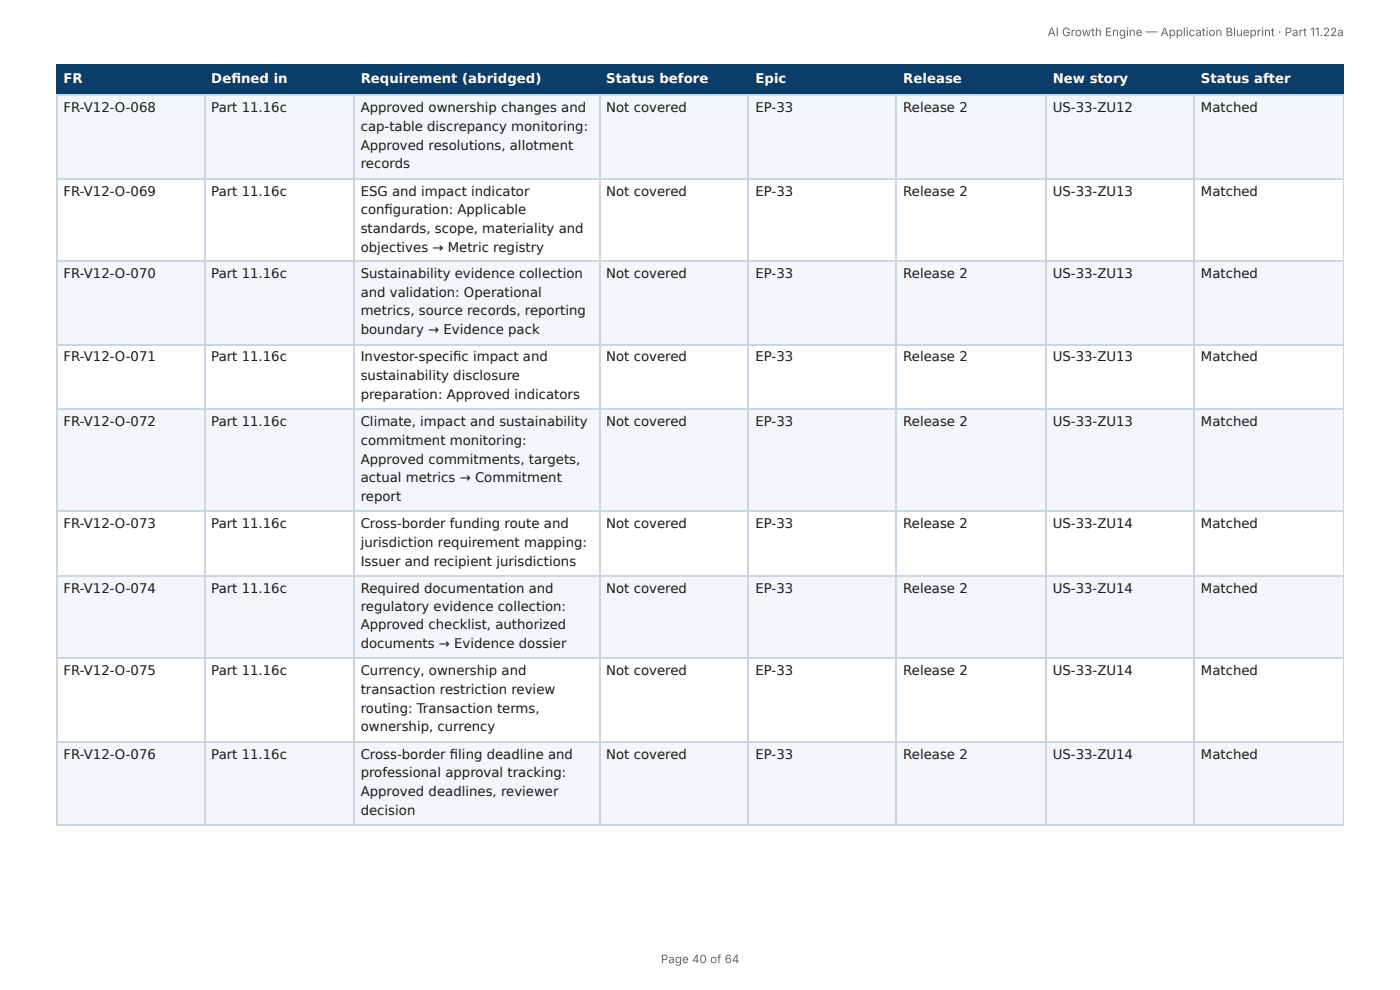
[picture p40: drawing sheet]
<svg xmlns="http://www.w3.org/2000/svg" width="297mm" height="210mm" viewBox="0 0 297 210" stroke-linecap="round" stroke-linejoin="round" font-family="sans-serif">
<defs><g id="words">
<g font-size="2.8" fill="#fff">
<text x="13.5" y="17.7">FR</text>
<text x="44.9" y="17.7">Defi ned in</text>
<text x="76.6" y="17.7">Requirement (abridged)</text>
<text x="128.8" y="17.7">Status before</text>
<text x="160.5" y="17.7">Epic</text>
<text x="191.9" y="17.7">Release</text>
<text x="223.6" y="17.7">New story</text>
<text x="255.1" y="17.7">Status after</text>
</g>
<g font-size="2.8" fill="#1a1a1a">
<text x="13.5" y="23.8">FR-V12-O-068</text>
<text x="44.9" y="23.8">Part 11.16c</text>
<text x="76.6" y="23.8">Approved ownership changes and</text>
<text x="128.8" y="23.8">Not covered</text>
<text x="160.5" y="23.8">EP-33</text>
<text x="191.9" y="23.8">Release 2</text>
<text x="223.6" y="23.8">US-33-ZU12</text>
<text x="255.1" y="23.8">Matched</text>
<text x="76.6" y="27.8">cap-table discrepancy monitoring:</text>
<text x="76.6" y="31.8">Approved resolutions, allotment</text>
<text x="76.6" y="35.7">records</text>
<text x="13.5" y="41.5">FR-V12-O-069</text>
<text x="44.9" y="41.5">Part 11.16c</text>
<text x="76.6" y="41.5">ESG and impact indicator</text>
<text x="128.8" y="41.5">Not covered</text>
<text x="160.5" y="41.5">EP-33</text>
<text x="191.9" y="41.5">Release 2</text>
<text x="223.6" y="41.5">US-33-ZU13</text>
<text x="255.1" y="41.5">Matched</text>
<text x="76.6" y="45.5">confi guration: Applicable</text>
<text x="76.6" y="49.5">standards, scope, materiality and</text>
<text x="76.6" y="53.4">objectives → Metric registry</text>
<text x="13.5" y="59">FR-V12-O-070</text>
<text x="44.9" y="59">Part 11.16c</text>
<text x="76.6" y="59">Sustainability evidence collection</text>
<text x="128.8" y="59">Not covered</text>
<text x="160.5" y="59">EP-33</text>
<text x="191.9" y="59">Release 2</text>
<text x="223.6" y="59">US-33-ZU13</text>
<text x="255.1" y="59">Matched</text>
<text x="76.6" y="63">and validation: Operational</text>
<text x="76.6" y="66.9">metrics, source records, reporting</text>
<text x="76.6" y="70.9">boundary → Evidence pack</text>
<text x="13.5" y="76.7">FR-V12-O-071</text>
<text x="44.9" y="76.7">Part 11.16c</text>
<text x="76.6" y="76.7">Investor-specifi c impact and</text>
<text x="128.8" y="76.7">Not covered</text>
<text x="160.5" y="76.7">EP-33</text>
<text x="191.9" y="76.7">Release 2</text>
<text x="223.6" y="76.7">US-33-ZU13</text>
<text x="255.1" y="76.7">Matched</text>
<text x="76.6" y="80.7">sustainability disclosure</text>
<text x="76.6" y="84.7">preparation: Approved indicators</text>
<text x="13.5" y="90.5">FR-V12-O-072</text>
<text x="44.9" y="90.5">Part 11.16c</text>
<text x="76.6" y="90.5">Climate, impact and sustainability</text>
<text x="76.6" y="94.5">commitment monitoring:</text>
<text x="128.8" y="90.5">Not covered</text>
<text x="160.5" y="90.5">EP-33</text>
<text x="191.9" y="90.5">Release 2</text>
<text x="223.6" y="90.5">US-33-ZU13</text>
<text x="255.1" y="90.5">Matched</text>
<text x="76.6" y="98.4">Approved commitments, targets,</text>
<text x="76.6" y="102.4">actual metrics → Commitment</text>
<text x="76.6" y="106.4">report</text>
<text x="13.5" y="112.2">FR-V12-O-073</text>
<text x="44.9" y="112.2">Part 11.16c</text>
<text x="76.6" y="112.2">Cross-border funding route and</text>
<text x="128.8" y="112.2">Not covered</text>
<text x="160.5" y="112.2">EP-33</text>
<text x="191.9" y="112.2">Release 2</text>
<text x="223.6" y="112.2">US-33-ZU14</text>
<text x="255.1" y="112.2">Matched</text>
<text x="76.6" y="116.2">jurisdiction requirement mapping:</text>
<text x="13.5" y="125.9">FR-V12-O-074</text>
<text x="44.9" y="125.9">Part 11.16c</text>
<text x="76.6" y="120.1">Issuer and recipient jurisdictions</text>
<text x="76.6" y="125.9">Required documentation and</text>
<text x="128.8" y="125.9">Not covered</text>
<text x="160.5" y="125.9">EP-33</text>
<text x="191.9" y="125.9">Release 2</text>
<text x="223.6" y="125.9">US-33-ZU14</text>
<text x="255.1" y="125.9">Matched</text>
<text x="76.6" y="129.6">regulatory evidence collection:</text>
<text x="76.6" y="133.6">Approved checklist, authorized</text>
<text x="76.6" y="137.6">documents → Evidence dossier</text>
<text x="13.5" y="143.4">FR-V12-O-075</text>
<text x="44.9" y="143.4">Part 11.16c</text>
<text x="76.6" y="143.4">Currency, ownership and</text>
<text x="128.8" y="143.4">Not covered</text>
<text x="160.5" y="143.4">EP-33</text>
<text x="191.9" y="143.4">Release 2</text>
<text x="223.6" y="143.4">US-33-ZU14</text>
<text x="255.1" y="143.4">Matched</text>
<text x="76.6" y="147.4">transaction restriction review</text>
<text x="76.6" y="151.3">routing: Transaction terms,</text>
<text x="76.6" y="155.3">ownership, currency</text>
<text x="13.5" y="161.1">FR-V12-O-076</text>
<text x="44.9" y="161.1">Part 11.16c</text>
<text x="76.6" y="161.1">Cross-border fi ling deadline and</text>
<text x="128.8" y="161.1">Not covered</text>
<text x="160.5" y="161.1">EP-33</text>
<text x="191.9" y="161.1">Release 2</text>
<text x="223.6" y="161.1">US-33-ZU14</text>
<text x="255.1" y="161.1">Matched</text>
<text x="76.6" y="165.1">professional approval tracking:</text>
<text x="76.6" y="169.1">Approved deadlines, reviewer</text>
<text x="76.6" y="173">decision</text>
</g>
<g font-size="2.5" fill="#666">
<text x="222.5" y="7.7">AI Growth Engine — Application Blueprint · Part 11.22a</text>
<text x="140.4" y="204.5">Page 40 of 64</text>
</g>
</g></defs>
<g fill="#0b3d6b">
<path d="M12.2 14h31.2v6.1h-31.2z"/>
<path d="M43.4 14h31.7v6.1h-31.7z"/>
<path d="M75.1 14h52.2v6.1h-52.2z"/>
<path d="M127.3 14h31.7v6.1h-31.7z"/>
<path d="M159 14h31.5v6.1h-31.5z"/>
<path d="M190.5 14h31.7v6.1h-31.7z"/>
<path d="M222.2 14h31.5v6.1h-31.5z"/>
<path d="M253.7 14h31.7v6.1h-31.7z"/>
</g>
<g fill="#f4f7fa">
<path d="M12.2 20.1h31.2v17.7h-31.2z"/>
<path d="M43.4 20.1h31.7v17.7h-31.7z"/>
<path d="M75.1 20.1h52.2v17.7h-52.2z"/>
<path d="M127.3 20.1h31.7v17.7h-31.7z"/>
<path d="M159 20.1h31.5v17.7h-31.5z"/>
<path d="M190.5 20.1h31.7v17.7h-31.7z"/>
<path d="M222.2 20.1h31.5v17.7h-31.5z"/>
<path d="M253.7 20.1h31.7v17.7h-31.7z"/>
<path d="M12.2 55.6h31.2v17.7h-31.2z"/>
<path d="M43.4 55.6h31.7v17.7h-31.7z"/>
<path d="M75.1 55.6h52.2v17.7h-52.2z"/>
<path d="M127.3 55.6h31.7v17.7h-31.7z"/>
<path d="M159 55.6h31.5v17.7h-31.5z"/>
<path d="M190.5 55.6h31.7v17.7h-31.7z"/>
<path d="M222.2 55.6h31.5v17.7h-31.5z"/>
<path d="M253.7 55.6h31.7v17.7h-31.7z"/>
<path d="M12.2 87h31.2v21.5h-31.2z"/>
<path d="M43.4 87h31.7v21.5h-31.7z"/>
<path d="M75.1 87h52.2v21.5h-52.2z"/>
<path d="M127.3 87h31.7v21.5h-31.7z"/>
<path d="M159 87h31.5v21.5h-31.5z"/>
<path d="M190.5 87h31.7v21.5h-31.7z"/>
<path d="M222.2 87h31.5v21.5h-31.5z"/>
<path d="M253.7 87h31.7v21.5h-31.7z"/>
<path d="M12.2 122.2h31.2v17.8h-31.2z"/>
<path d="M43.4 122.2h31.7v17.8h-31.7z"/>
<path d="M75.1 122.2h52.2v17.8h-52.2z"/>
<path d="M127.3 122.2h31.7v17.8h-31.7z"/>
<path d="M159 122.2h31.5v17.8h-31.5z"/>
<path d="M190.5 122.2h31.7v17.8h-31.7z"/>
<path d="M222.2 122.2h31.5v17.8h-31.5z"/>
<path d="M253.7 122.2h31.7v17.8h-31.7z"/>
<path d="M12.2 157.7h31.2v17.5h-31.2z"/>
<path d="M43.4 157.7h31.7v17.5h-31.7z"/>
<path d="M75.1 157.7h52.2v17.5h-52.2z"/>
<path d="M127.3 157.7h31.7v17.5h-31.7z"/>
<path d="M159 157.7h31.5v17.5h-31.5z"/>
<path d="M190.5 157.7h31.7v17.5h-31.7z"/>
<path d="M222.2 157.7h31.5v17.5h-31.5z"/>
<path d="M253.7 157.7h31.7v17.5h-31.7z"/>
</g>
<path d="M11.9 13.9h273.5M12 13.8v6.6M43.5 13.8v6.6M75.3 13.8v6.6M127.4 13.8v6.6M158.9 13.8v6.6M190.4 13.8v6.6M222.1 13.8v6.6M253.6 13.8v6.6M11.9 20.2h273.5" fill="none" stroke="#0b3d6b" stroke-width=".26"/>
<path d="M285.3 13.8v6.6" fill="none" stroke="#0b3d6b" stroke-width=".21"/>
<g fill="none" stroke="#c9d6e3" stroke-width=".26">
<path d="M11.9 20.2h273.5M11.9 38h273.5M12 20.4v154.8M43.5 20.4v154.8M75.3 20.4v154.8M127.4 20.4v154.8M158.9 20.4v154.8M190.4 20.4v154.8M222.1 20.4v154.8M253.6 20.4v154.8M11.9 55.4h273.5M11.9 73.2h273.5"/>
<path d="M11.9 86.9h273.5M11.9 108.6h273.5M11.9 122.4h273.5M11.9 139.8h273.5M11.9 157.6h273.5M11.9 175.3h273.5"/>
</g>
<path d="M285.3 20.4v154.8" fill="none" stroke="#c9d6e3" stroke-width=".21"/>
<use href="#words"/>
</svg>
